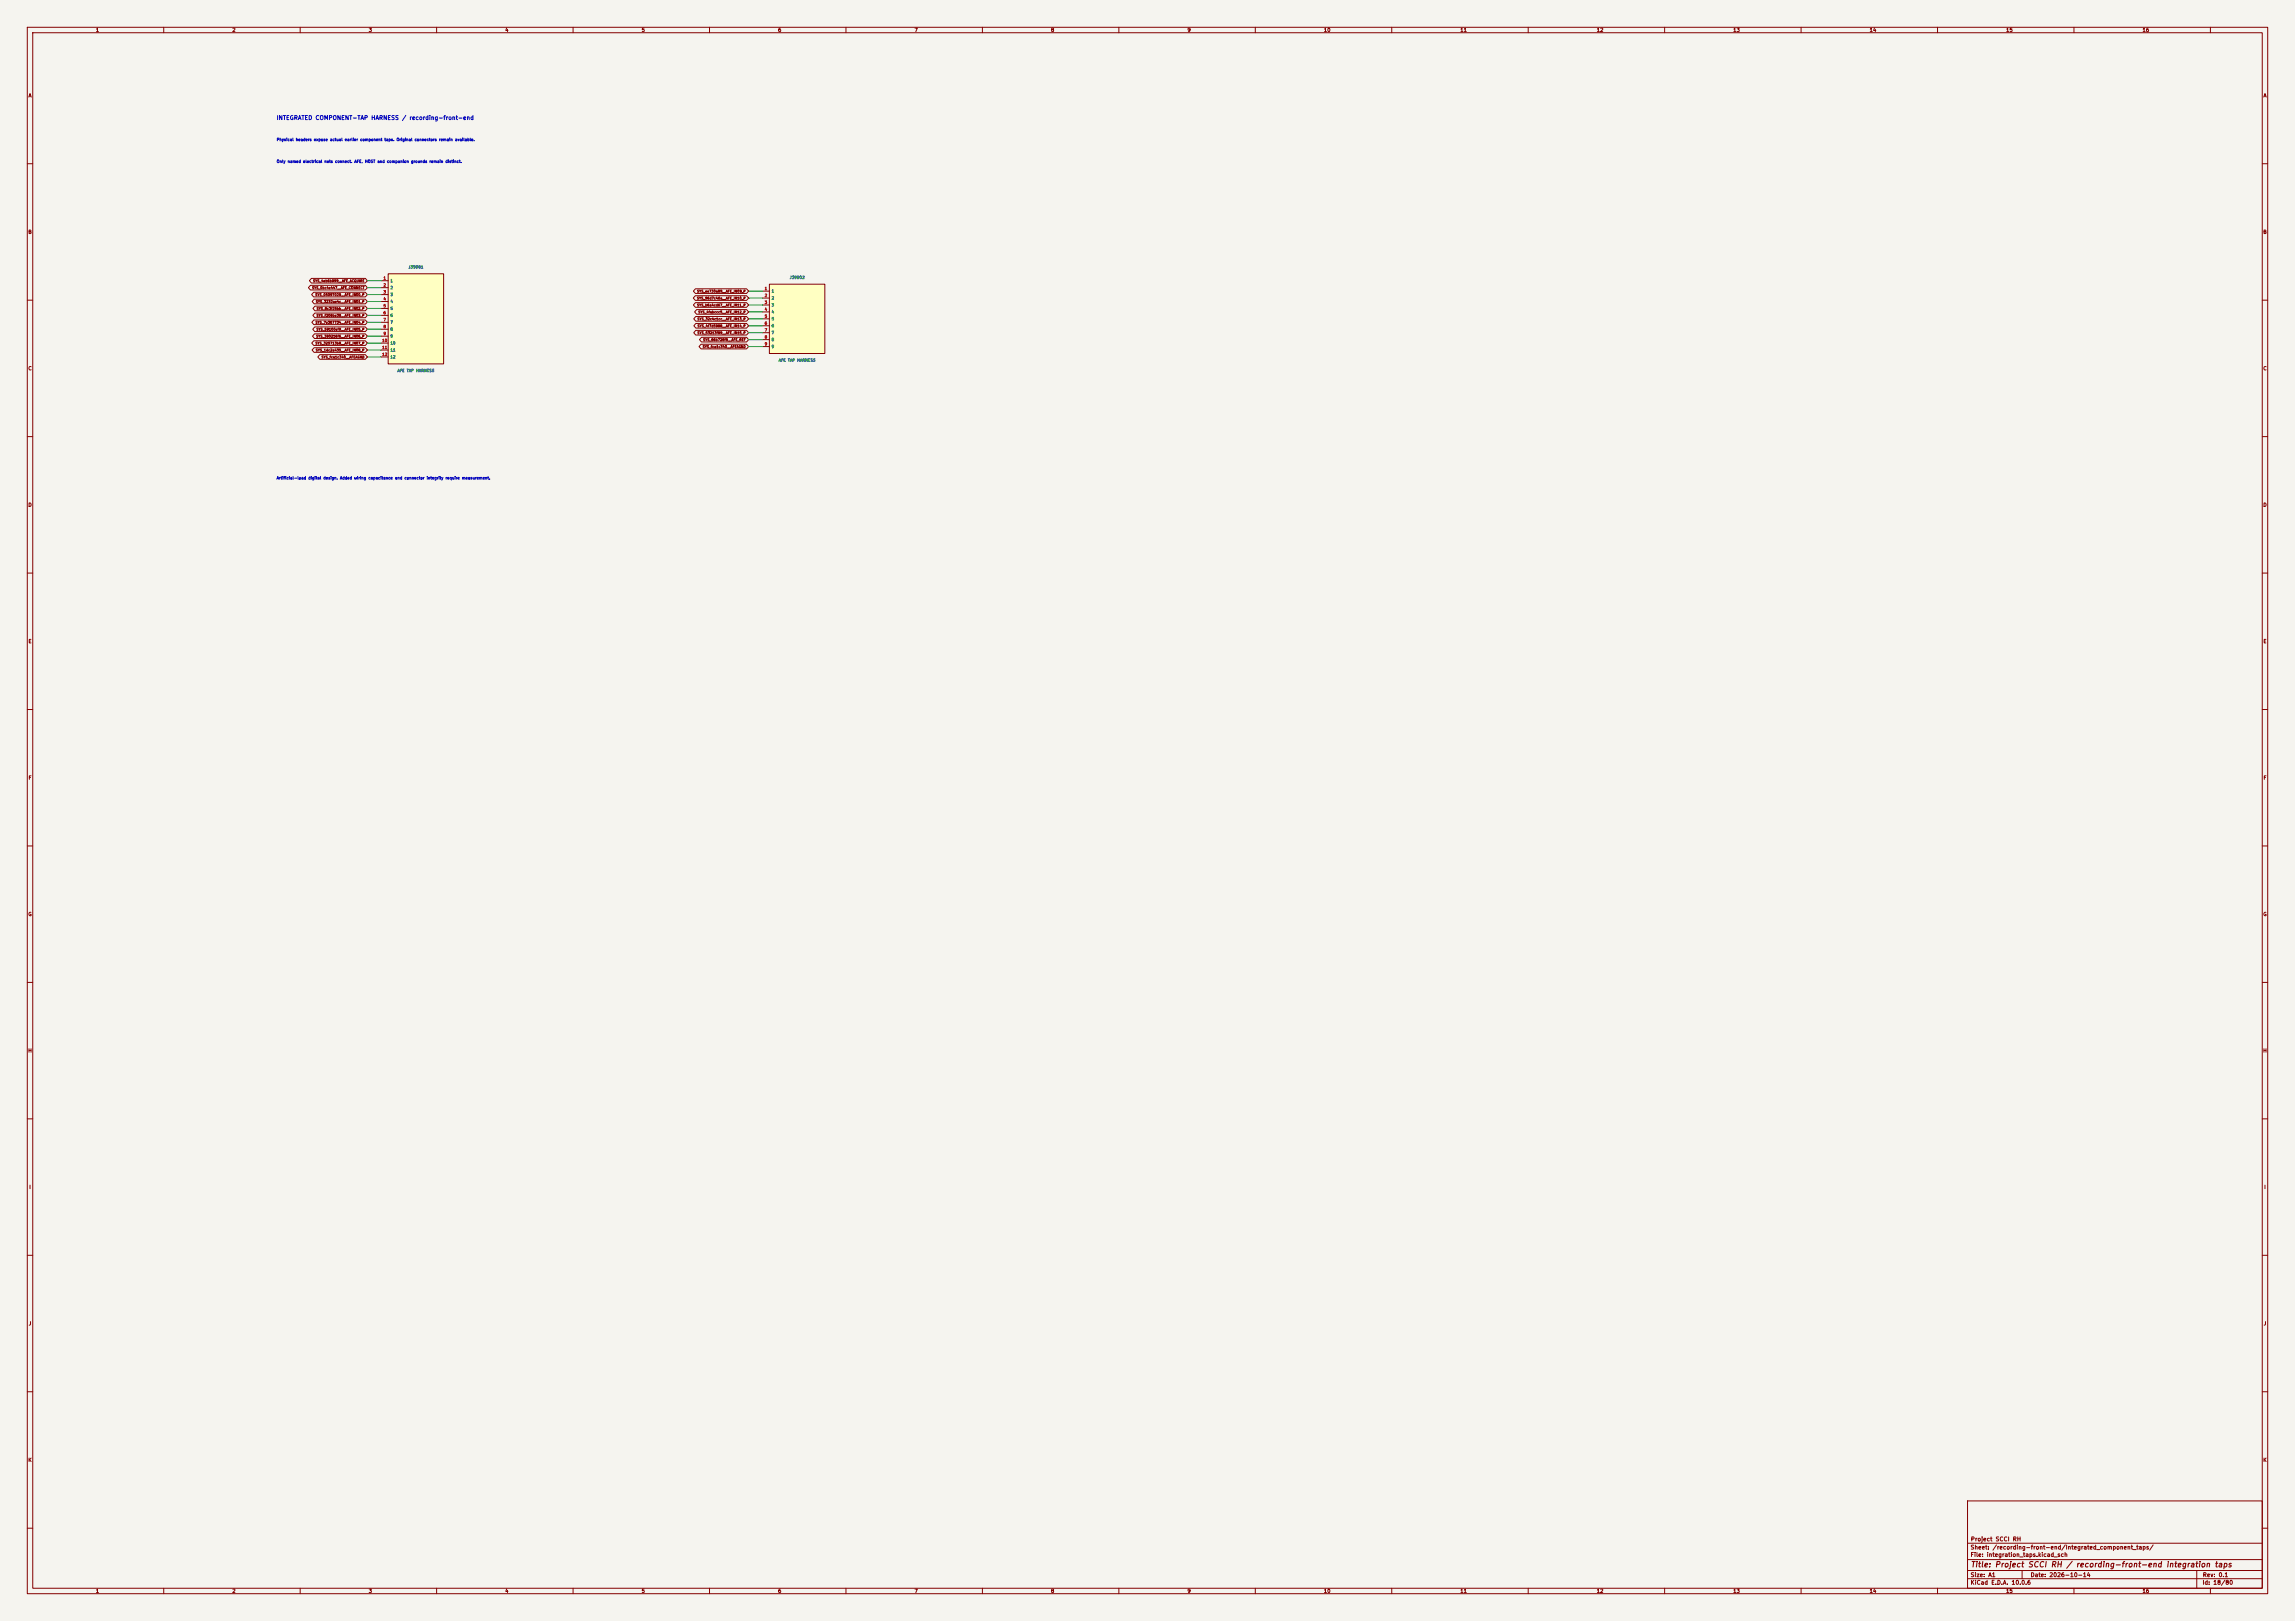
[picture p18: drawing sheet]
<svg xmlns="http://www.w3.org/2000/svg" width="841mm" height="594mm" viewBox="0 0 841 594" stroke-linecap="round" stroke-linejoin="round" font-family="sans-serif">
<defs><g id="words">
<text font-size="2" fill="#840000" x="722" y="574.8">Title: Project SCCI RH / recording-front-end integration taps</text>
<text font-size="1.5" fill="#0000c2" x="101.2" y="44.3">INTEGRATED COMPONENT-TAP HARNESS / recording-front-end</text>
<g font-size="1.5" fill="#840000">
<text x="721.9" y="568.1">Sheet: /recording-front-end/Integrated_component_taps/</text>
<text x="722" y="565.1">Project SCCI RH</text>
<text x="721.9" y="570.8">File: integration_taps.kicad_sch</text>
<text x="721.9" y="581">KiCad E.D.A. 10.0.6</text>
<text x="721.9" y="578.2">Size: A1</text>
<text x="743.9" y="578.2">Date: 2026-10-14</text>
<text x="806.9" y="581">Id: 18/80</text>
<text x="807" y="578.2">Rev: 0.1</text>
</g>
<g font-size="1.3" fill="#840000">
<text x="35" y="12">1</text>
<text x="85" y="12">2</text>
<text x="135" y="12">3</text>
<text x="185" y="12">4</text>
<text x="235" y="12">5</text>
<text x="285" y="12">6</text>
<text x="335" y="12">7</text>
<text x="385" y="12">8</text>
<text x="435" y="12">9</text>
<text x="485" y="12">10</text>
<text x="535" y="12">11</text>
<text x="585" y="12">12</text>
<text x="635" y="12">13</text>
<text x="685" y="12">14</text>
<text x="735" y="12">15</text>
<text x="785" y="12">16</text>
<text x="10.3" y="36">A</text>
<text x="829.3" y="36">A</text>
<text x="10.2" y="86">B</text>
<text x="829.2" y="86">B</text>
<text x="10.2" y="136">C</text>
<text x="829.2" y="136">C</text>
<text x="10.2" y="186">D</text>
<text x="829.2" y="186">D</text>
<text x="10.3" y="236">E</text>
<text x="829.3" y="236">E</text>
<text x="10.3" y="286">F</text>
<text x="829.3" y="286">F</text>
<text x="10.2" y="336">G</text>
<text x="829.2" y="336">G</text>
<text x="10.2" y="386">H</text>
<text x="829.2" y="386">H</text>
<text x="10.6" y="436">I</text>
<text x="829.6" y="436">I</text>
<text x="10.4" y="486">J</text>
<text x="829.4" y="486">J</text>
<text x="10.2" y="536">K</text>
<text x="829.2" y="536">K</text>
<text x="35" y="584">1</text>
<text x="85" y="584">2</text>
<text x="135" y="584">3</text>
<text x="185" y="584">4</text>
<text x="235" y="584">5</text>
<text x="285" y="584">6</text>
<text x="335" y="584">7</text>
<text x="385" y="584">8</text>
<text x="435" y="584">9</text>
<text x="485" y="584">10</text>
<text x="535" y="584">11</text>
<text x="585" y="584">12</text>
<text x="635" y="584">13</text>
<text x="685" y="584">14</text>
<text x="735" y="584">15</text>
<text x="785" y="584">16</text>
</g>
<g font-size="1" fill="#0000c2">
<text x="101.3" y="51.9">Physical headers expose actual earlier component taps. Original connectors remain available.</text>
<text x="101.3" y="59.9">Only named electrical nets connect. AFE, HOST and companion grounds remain distinct.</text>
<text x="101.3" y="175.9">Artificial-load digital design. Added wiring capacitance and connector integrity require measurement.</text>
</g>
<g font-size="1" fill="#006464">
<text x="149.5" y="98.6">J39901</text>
<text x="142.9" y="103.6">1</text>
<text x="142.9" y="106.2">2</text>
<text x="282.6" y="107.4">1</text>
<text x="289.2" y="102.4">J39902</text>
<text x="142.9" y="108.7">3</text>
<text x="142.9" y="111.2">4</text>
<text x="142.9" y="113.8">5</text>
<text x="282.6" y="110">2</text>
<text x="282.6" y="112.5">3</text>
<text x="142.9" y="116.3">6</text>
<text x="142.9" y="118.9">7</text>
<text x="282.6" y="115.1">4</text>
<text x="282.6" y="117.6">5</text>
<text x="142.9" y="121.4">8</text>
<text x="142.9" y="123.9">9</text>
<text x="282.6" y="120.1">6</text>
<text x="282.6" y="122.7">7</text>
<text x="282.6" y="125.2">8</text>
<text x="142.9" y="126.5">10</text>
<text x="142.9" y="129">11</text>
<text x="142.9" y="131.6">12</text>
<text x="282.6" y="127.8">9</text>
<text x="145.5" y="136.6">AFE TAP HARNESS</text>
<text x="285.2" y="132.8">AFE TAP HARNESS</text>
</g>
<g font-size="1" fill="#a90000">
<text x="140.4" y="102.7">1</text>
<text x="140.4" y="105.2">2</text>
<text x="140.4" y="107.8">3</text>
<text x="280.1" y="106.5">1</text>
<text x="140.4" y="110.3">4</text>
<text x="140.4" y="112.8">5</text>
<text x="280.1" y="109">2</text>
<text x="280.1" y="111.6">3</text>
<text x="140.4" y="115.4">6</text>
<text x="140.4" y="117.9">7</text>
<text x="280.1" y="114.1">4</text>
<text x="280.1" y="116.7">5</text>
<text x="280.1" y="119.2">6</text>
<text x="139.9" y="125.5">10</text>
<text x="140.4" y="120.5">8</text>
<text x="140.4" y="123">9</text>
<text x="280.1" y="121.7">7</text>
<text x="280.1" y="124.3">8</text>
<text x="139.9" y="128.1">11</text>
<text x="139.9" y="130.6">12</text>
<text x="280.1" y="126.8">9</text>
</g>
<g font-size=".9" fill="#840000">
<text x="114.3" y="106.1">SYS_0bc4e447__AFE_CONNECT</text>
<text x="114.6" y="103.6">SYS_4eb6b999__AFE_ACQUIRE</text>
<text x="255.3" y="107.4">SYS_ee730a89__AFE_IN09_P</text>
<text x="115.4" y="108.7">SYS_05097029__AFE_IN00_P</text>
<text x="115.6" y="111.2">SYS_3232ae4c__AFE_IN01_P</text>
<text x="115.9" y="113.7">SYS_8c3f25bb__AFE_IN02_P</text>
<text x="255.3" y="109.9">SYS_96d7c46a__AFE_IN10_P</text>
<text x="255.3" y="112.5">SYS_b6a4cd67__AFE_IN11_P</text>
<text x="115.5" y="118.8">SYS_7e367734__AFE_IN04_P</text>
<text x="115.9" y="116.3">SYS_f208be39__AFE_IN03_P</text>
<text x="255.4" y="117.5">SYS_32c4c1cc__AFE_IN13_P</text>
<text x="255.8" y="115">SYS_4fabccc5__AFE_IN12_P</text>
<text x="115.8" y="123.9">SYS_380216f6__AFE_IN06_P</text>
<text x="115.8" y="121.4">SYS_59100ef9__AFE_IN05_P</text>
<text x="255.5" y="122.6">SYS_53213f89__AFE_IN15_P</text>
<text x="255.5" y="120.1">SYS_4f7d5988__AFE_IN14_P</text>
<text x="257.6" y="125.2">SYS_86b728f8__AFE_REF</text>
<text x="115.5" y="126.4">SYS_325713b8__AFE_IN07_P</text>
<text x="115.6" y="129">SYS_1dc2a435__AFE_IN08_P</text>
<text x="117.7" y="131.5">SYS_fca1c340__AFEAGND</text>
<text x="257.4" y="127.7">SYS_fca1c340__AFEAGND</text>
</g>
</g></defs>
<path d="M0 0h841v594h-841z" fill="#f5f4ef" stroke="#f5f4ef" stroke-width=".37"/>
<g fill="none" stroke="#840000" stroke-width=".37">
<path d="M10 10h821v574h-821zM12 12h817v570h-817zM60 10v2M110 10v2M160 10v2M210 10v2M260 10v2M310 10v2M360 10v2M410 10v2M460 10v2M510 10v2"/>
<path d="M560 10v2M610 10v2M660 10v2M710 10v2M760 10v2M810 10v2M10 60h2M829 60h2M10 110h2M829 110h2M10 160h2M829 160h2"/>
<path d="M10 210h2M829 210h2M10 260h2M829 260h2M10 310h2M829 310h2M10 360h2M829 360h2M10 410h2M829 410h2M10 460h2M829 460h2"/>
<path d="M10 510h2M829 510h2M10 560h2M721 550h108v32h-108zM829 560h2M721 578.5h108M721 575.5h108M721 571.5h108M721 565.5h108M741 575.5v3M805 575.5v6.5M60 582v2"/>
<path d="M110 582v2M160 582v2M210 582v2M260 582v2M310 582v2M360 582v2M410 582v2M460 582v2M510 582v2M560 582v2M610 582v2M660 582v2"/>
<path d="M710 582v2M760 582v2M810 582v2"/>
</g>
<path d="M142.2 100.3h20.4v33h-20.4z" fill="#ffffc2"/>
<g fill="none" stroke="#840000" stroke-width=".37">
<path d="M139.7 102.9h2.5M139.7 105.4h2.5M139.7 107.9h2.5M139.7 110.5h2.5M139.7 113h2.5M139.7 115.6h2.5M139.7 118.1h2.5M142.2 100.3h20.4v33h-20.4zM139.7 120.6h2.5M139.7 123.2h2.5M139.7 125.7h2.5M139.7 128.3h2.5"/>
<path d="M139.7 130.8h2.5"/>
</g>
<path d="M281.9 104.1h20.4v25.4h-20.4z" fill="#ffffc2"/>
<g fill="none" stroke="#840000" stroke-width=".37">
<path d="M113.8 104.6h20.1l.7 .8-.7 .9h-20.1l-.8-.9zM114.1 102h19.8l.7 .9-.7 .8h-19.8l-.7-.8zM114.9 107.1h19l.7 .8-.7 .9h-19l-.7-.9zM115 117.3h18.9l.7 .8-.7 .9h-18.9l-.7-.9zM115.1 109.6h18.8l.7 .9-.7 .8h-18.8l-.7-.8zM115.3 119.8h18.6l.7 .8-.7 .9h-18.6l-.7-.9zM115.4 114.7h18.5l.7 .9-.7 .8h-18.5l-.8-.8zM115.4 112.2h18.5l.7 .8-.7 .9h-18.5l-.7-.9zM254.8 108.4h18.8l.7 .8-.7 .9h-18.8l-.8-.9zM254.8 105.8h18.8l.7 .9-.7 .8h-18.8l-.7-.8zM254.8 110.9h18.8l.7 .9-.7 .8h-18.8l-.7-.8zM255 116h18.6l.7 .8-.7 .9h-18.6l-.8-.9z"/>
<path d="M255 118.5h18.6l.7 .9-.7 .8h-18.6l-.7-.8zM255.3 113.4h18.3l.7 .9-.7 .8h-18.3l-.8-.8zM279.4 106.7h2.5M279.4 109.2h2.5M279.4 111.8h2.5M279.4 114.3h2.5M279.4 116.8h2.5M279.4 119.4h2.5M281.9 104.1h20.4v25.4h-20.4zM115 124.9h18.9l.7 .8-.7 .9h-18.9l-.8-.9zM115.1 127.4h18.8l.7 .9-.7 .8h-18.8l-.8-.8zM115.3 122.3h18.6l.7 .9-.7 .8h-18.6l-.8-.8z"/>
<path d="M117.2 130h16.7l.7 .8-.7 .9h-16.7l-.7-.9zM255 121.1h18.6l.7 .8-.7 .9h-18.6l-.8-.9zM256.9 126.1h16.7l.7 .9-.7 .8h-16.7l-.7-.8zM257.1 123.6h16.5l.7 .9-.7 .8h-16.5l-.8-.8zM279.4 121.9h2.5M279.4 124.5h2.5M279.4 127h2.5"/>
</g>
<g fill="none" stroke="#009600" stroke-width=".37">
<path d="M134.6 115.6h5.1M134.6 102.9h5.1M134.6 105.4h5.1M134.6 107.9h5.1M134.6 110.5h5.1M134.6 113h5.1M134.6 118.1h5.1M274.3 106.7h5.1M274.3 111.8h5.1M274.3 114.3h5.1M274.3 116.8h5.1M274.3 119.4h5.1"/>
<path d="M274.3 109.2h5.1M134.6 128.3h5.1M134.6 130.8h5.1M134.6 120.6h5.1M134.6 123.2h5.1M134.6 125.7h5.1M274.3 124.5h5.1M274.3 127h5.1M274.3 121.9h5.1"/>
</g>
<use href="#words"/>
</svg>
